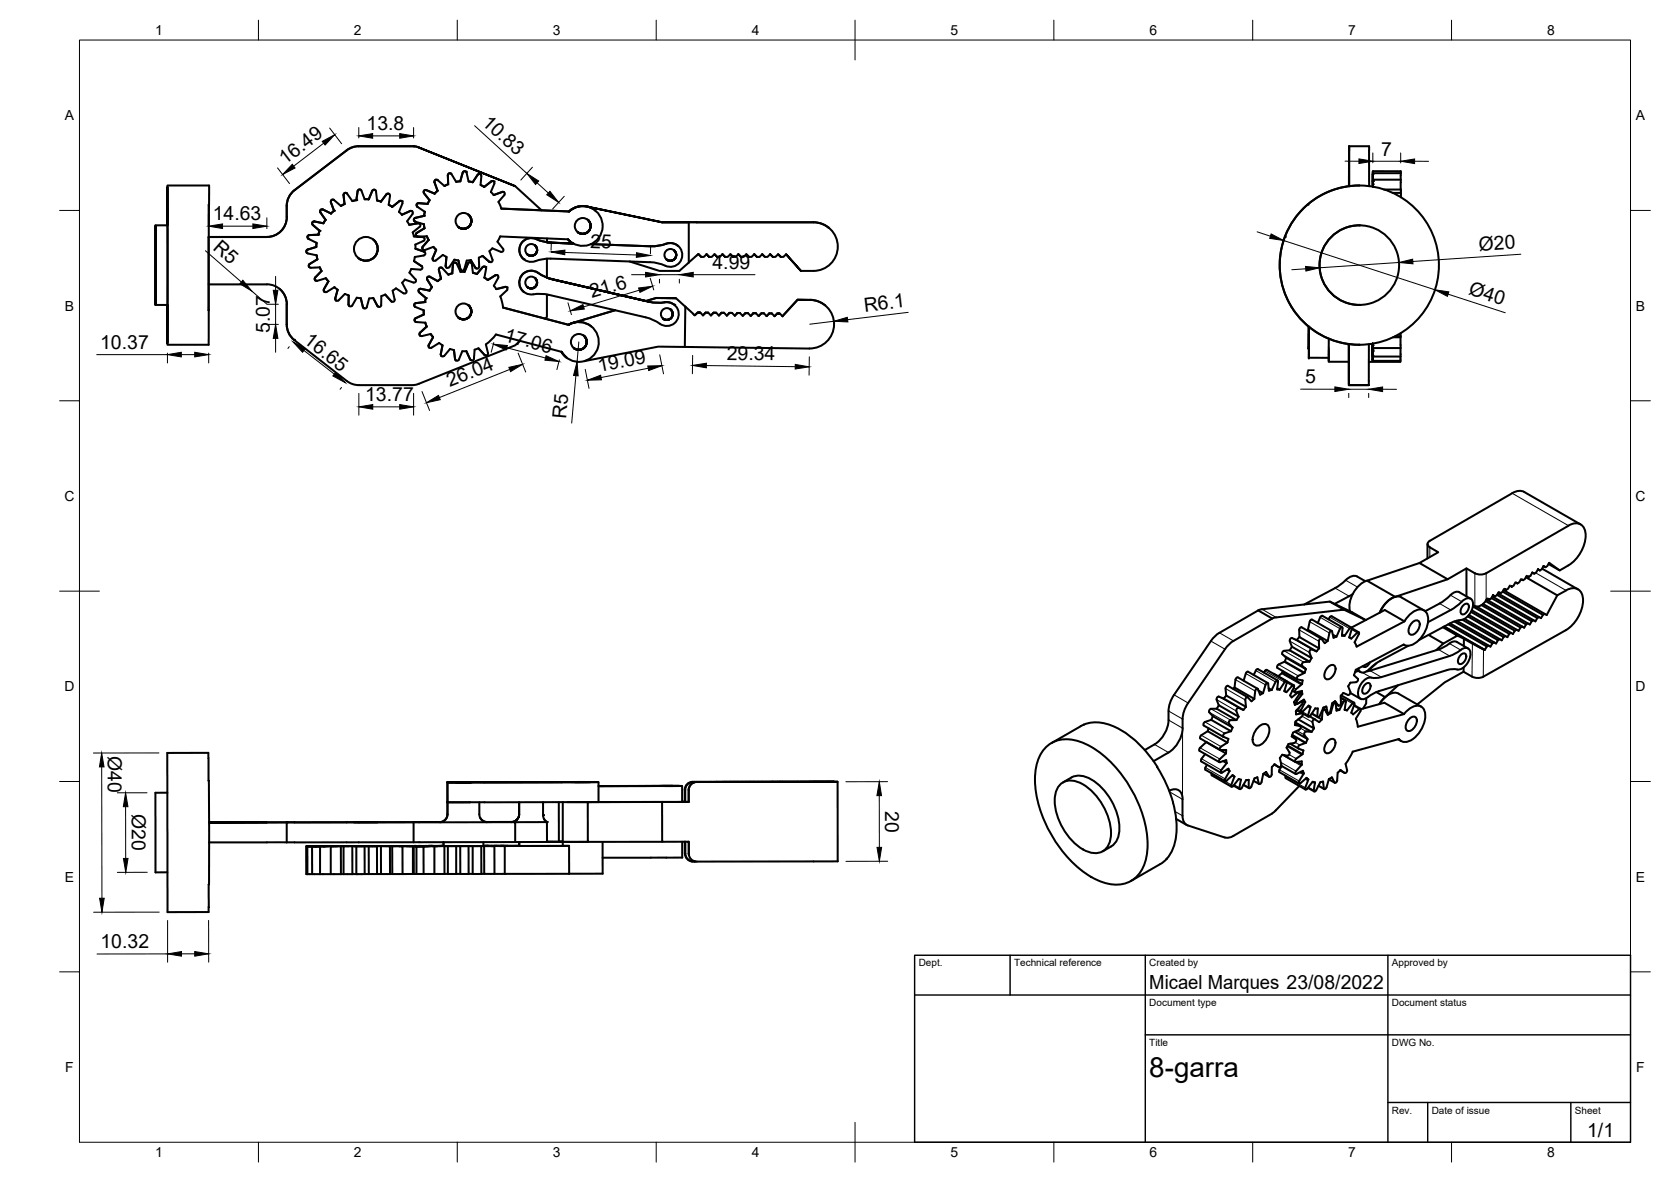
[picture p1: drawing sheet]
<svg xmlns="http://www.w3.org/2000/svg" width="420mm" height="297mm" viewBox="0 0 420 297" stroke-linecap="round" stroke-linejoin="round" font-family="sans-serif">
<defs><g id="words">
<text font-size="7" x="289" y="270.6">8-garra</text>
<g font-size="4.9">
<text x="92.2" y="32.7">13.8</text>
<text x="121" y="31.1" transform="rotate(42 121 31.1)">10.83</text>
<text x="71.7" y="41.5" transform="rotate(-37 71.7 41.5)">16.49</text>
<text x="347.3" y="39.1">7</text>
<text x="53.5" y="55.4">14.63</text>
<text x="53.4" y="62.6" transform="rotate(41 53.4 62.6)">R5</text>
<text x="148.4" y="62.2" transform="rotate(2 148.4 62.2)">25</text>
<text x="371.9" y="63" transform="rotate(-4 371.9 63)">Ø20</text>
<text x="179.2" y="67.6">4.99</text>
<text x="148.8" y="75" transform="rotate(-17 148.8 75)">21.6</text>
<text x="369.1" y="73.9" transform="rotate(18 369.1 73.9)">Ø40</text>
<text x="67.8" y="83.7" transform="rotate(-90 67.8 83.7)">5.07</text>
<text x="217.4" y="78.3" transform="rotate(-7 217.4 78.3)">R6.1</text>
<text x="25.2" y="87.7">10.37</text>
<text x="76.2" y="86" transform="rotate(38 76.2 86)">16.65</text>
<text x="126.6" y="85.7" transform="rotate(15 126.6 85.7)">17.06</text>
<text x="150.6" y="93.5" transform="rotate(-11 150.6 93.5)">19.09</text>
<text x="182.7" y="90.5" transform="rotate(1 182.7 90.5)">29.34</text>
<text x="91.8" y="100.8">13.77</text>
<text x="113.1" y="97.3" transform="rotate(-22 113.1 97.3)">26.04</text>
<text x="328.2" y="96.3">5</text>
<text x="142.4" y="105.2" transform="rotate(-85 142.4 105.2)">R5</text>
<text x="27.1" y="190" transform="rotate(90 27.1 190)">Ø40</text>
<text x="222.5" y="203.8" transform="rotate(90 222.5 203.8)">20</text>
<text x="33.1" y="204.6" transform="rotate(90 33.1 204.6)">Ø20</text>
<text x="25.3" y="238.3">10.32</text>
<text x="289" y="248.5">Micael Marques 23/08/2022</text>
<text x="399.1" y="285.7">1/1</text>
</g>
<g font-size="3.5">
<text x="39" y="8.8">1</text>
<text x="89" y="8.8">2</text>
<text x="139" y="8.8">3</text>
<text x="189" y="8.8">4</text>
<text x="239" y="8.8">5</text>
<text x="289" y="8.8">6</text>
<text x="339" y="8.8">7</text>
<text x="389" y="8.8">8</text>
<text x="16.3" y="30.2">A</text>
<text x="411.3" y="30.2">A</text>
<text x="16.3" y="78">B</text>
<text x="411.3" y="78">B</text>
<text x="16.2" y="125.9">C</text>
<text x="411.2" y="125.9">C</text>
<text x="16.2" y="173.7">D</text>
<text x="411.2" y="173.7">D</text>
<text x="16.3" y="221.6">E</text>
<text x="411.3" y="221.6">E</text>
<text x="16.4" y="269.4">F</text>
<text x="411.4" y="269.4">F</text>
<text x="39" y="290.8">1</text>
<text x="89" y="290.8">2</text>
<text x="139" y="290.8">3</text>
<text x="189" y="290.8">4</text>
<text x="239" y="290.8">5</text>
<text x="289" y="290.8">6</text>
<text x="339" y="290.8">7</text>
<text x="389" y="290.8">8</text>
</g>
<g font-size="2.5">
<text x="231" y="242.9">Dept.</text>
<text x="255" y="242.9">Technical reference</text>
<text x="289" y="242.9">Created by</text>
<text x="350" y="242.9">Approved by</text>
<text x="289" y="252.8">Document type</text>
<text x="350" y="252.8">Document status</text>
<text x="289" y="262.9">Title</text>
<text x="350" y="262.9">DWG No.</text>
<text x="350" y="279.9">Rev.</text>
<text x="360" y="279.9">Date of issue</text>
<text x="396" y="279.9">Sheet</text>
</g>
</g></defs>
<!-- layer: Visible -->
<g fill="none" stroke="#000" stroke-width=".51">
<path d="M87.2 37.8l-13.1 10M90.2 36.7l-1.6 .3-1.4 .8M104 36.8h-14.3l-1.6 .4-.9 .6M104 36.7l1 .2 24.5 9.9-24.1-9.7-1.4-.3M339.2 36.8h5.1v1M339.2 37.1v9.7M339.2 37.1v-.4l.1 10.1M344.2 37.8l.1 9M39.1 56.6h3v10v10h-3M39.1 56.6v20zM42.1 56.6v-10v40v-10M42.1 46.6h10.5"/>
<path d="M52.5 56.8v-5.3l-.1 26.5v-18.4h14.7M52.5 59.5h14.6M52.6 46.6v4.9M74.1 47.8l-1.3 1.5-.5 1.2-.2 1.3M74.1 47.8l-1 .9-.6 1.1a9.3 9.3 0 0 0-.4 4.7 5 5 0 0 1-5 5M77.8 59.1l-.5 .3 .2 .5M77.8 59.1l-.4 .2v.6l2.2 1.1-.1 1M79.1 55.7l2.2 .4M79.1 55.6l-.4 .1-.2 .6 1.9 1.7-.4 1M80 59l-2.2 .1M80.4 58l-.4 .9M80.6 53.4l1.3 1.9"/>
<path d="M81.2 52.6l-.6 .2v.6M81.2 52.6l2 1M81.2 52.7l2 1M81.2 52.7l-.6 .1v.6M81.9 55.3h.1M81.9 55.2l-.6 .9M81.9 55.3l-.6 .8M83.2 50.8l.8 2.2M83.2 53.6v.1M84 50.3h.1M84 52.9l-.8 .7M84 50.3l1.7 1.5"/>
<path d="M84 50.3l-.4-.1-.4 .4 .8 2.4M84 53l-.8 .7M86.6 51.3h.1M86.6 51.3l-.9 .4M86.6 51.3l-.9 .5M87.2 48.6h.1M87.2 48.6l-.4-.1-.4 .3 .2 2.5M87.3 48.7l1.3 1.8 1-.2M87.3 48.7l-.6-.2-.3 .5M89.6 50.3l-1 .2M90.7 47.7l-.3-.1-.4 .3-.4 2.4M91.7 50l1 .1"/>
<path d="M92.7 50.1h.1M92.7 50.1h-1l-.8-2.2a.49 .49 0 0 0-.5-.3 .49 .49 0 0 0-.5 .4l-.3 2.3M93.6 48l-.9 2.1M93.6 48l.5-.3 .5 .4M94.4 47.8h.1M94.4 47.8l-.5-.1-.3 .3M94.6 48.1l.2 2.3 1 .3M94.8 50.4l1 .2M95.8 50.7h.1M97.2 48.8l-1.4 1.9M97.2 48.8l.3-.2 .5 .4-.3 2.5M97.7 51.5l.9 .5"/>
<path d="M97.8 51.5l.8 .5M97.9 48.8h.1M97.9 48.8l-.4-.1-.3 .1M98.6 52h.1M100.4 50.6l-1.8 1.4M101 50.6h-.6l.6-.1 .2 .6M101.2 51.2l-.9 2 .8 .8M102.4 55.6l.5 .9 2.2-.4 .6 .3-.2 .6-1.7 1.4 .3 1M103.1 53.1l-2.1 .9M103.6 53.1h.1M103.6 53.1l-.5-.1h.4l.3 .6-1.4 2M104.2 55.6l-.1-.5 .3-.3-.3 .2 .1 .6 2.4 .8"/>
<path d="M104.7 59.4h.1M104.8 58.5l1.9-1.1zM104.8 58.5l-.3 .4 .2 .4M104.8 58.5l-.2 .4 .3 .5h2.4l.5 .9M104.9 51.9v.1M104.9 52l1.9 1.2M105 59.5l-.9-.1 2.2 .2-1.2-.1M105.1 56.1l.4 .1M105.3 51l2.2 .2M105.3 51l-.5 .4 .2 .6M105.3 51l-.5 .3 .1 .6M105.5 56.2h.1"/>
<path d="M106.6 59.7h.1M106.6 56.3l.1 1.1M106.6 59.7l-.3-.1 .4 .2v.6l-2.3 1.1 .1 1 2.1 .7M106.6 48.6l1.4 1.7-1.4-1.8v-.6l.6-.1 2.1 .9M106.8 53.2l-.2 1-2.2 .5M107.2 47.8l2.1 .9M107.3 59.4l.5 .9M107.5 51.2v.1M108 50.3l-.5 .9M109.3 45.8l.7 2.1zM110 47.9l-.7 .7M110 45.3l-.6-.1-.1 .6"/>
<path d="M110.1 45.3l1.7 1.4M110.1 45.3l-.6-.1-.2 .6M112.6 44l.1 2.3zM112.6 44l.2-.3 .6-.1 1.3 2.1 1-.2M112.7 46.3l-.9 .4M113.4 43.7l-.5-.1-.3 .4M116.3 43.4l-.6 2.2M116.4 43.4l-.7 2.2M116.4 43.4l.5-.4 .4 .4M117.1 43.1l-.4-.1-.3 .4M117.3 43.4l.5 2.2M117.8 54a2 2 0 0 1 .3 2.8 2 2 0 0 1-2.8 .3"/>
<path d="M117.8 54a2 2 0 0 1 .3 2.8 2 2 0 0 1-2.8 .3 2 2 0 0 0 2.8-.4 2 2 0 0 0-.3-2.7zM117.9 45.6l1 .2M120.1 43.9l-1.2 1.9M120.1 43.9l.4-.2a.5 .5 0 0 1 .5 .6l-.2 2.2M120.8 43.8h.1M120.8 46.5l1 .5M120.8 43.8l-.3-.1-.4 .2M120.9 46.5l.9 .5M123.5 45.6l-1.8 1.4M123.5 45.6h.6M123.5 45.6l.4-.1 .4 .5-.9 2.3 .7 .7 2.1-.8M125.8 59.4l17 .7"/>
<path d="M125.8 59.4l-.7 1.3 1.4 1.8v.6l-.6 .2-2.1-.9M126.2 48.2l.5 .1M126.3 48.2l.4 .1a.49 .49 0 0 1 .1 .8l-1.5 1.6 .8 1.7 17 .7M126.7 48.3h.1M129.5 46.8l6.7 6.1M137.5 59.9v1M143.1 53.1a5 5 0 0 1 7.1 .3 5 5 0 0 1-.3 7.1 5 5 0 0 1-7.1-.4M147.8 55.2a2 2 0 0 1 .3 2.8 2 2 0 0 1-2.8 .3M147.8 55.2a2 2 0 0 1 .3 2.8 2 2 0 0 1-2.8 .3 2 2 0 0 0 2.8-.3 2 2 0 0 0-.3-2.8zM147.8 51.9a5 5 0 0 0-4.7 1.2M147.8 52a5 5 0 0 0-4.7 1.1M149.6 52.9h.1"/>
<path d="M149.7 52.9a5 5 0 0 0-6.6 .2M166.5 55.9l-18.7-3.9 18.7 3.9M173.2 55.8l-6.7 .1h38a6.1 6.1 0 0 1 6.2 6.1 6.1 6.1 0 0 1-6.2 6.1h-3.1l-3.7-4.2 3.7 4.2M173.2 55.8v10.2l-2.4 2.1h-5l-7.5-2.4M175.2 55.8h29.3a6 6 0 0 1 3.9 1.4M175.2 55.8h-2M339.2 46.8h.1M341.8 46.6h.1M341.8 46.6a20 20 0 0 0-20 20 20 20 0 0 0 20 20M341.8 56.6a10 10 0 0 0-10 10 10 10 0 0 0 10 10M345.2 45.7v-2.2v2.8M345.2 43.4v3.5"/>
<path d="M345.2 43h7M345.2 46.5v.4v-1.8v1.6M345.2 45.6v.6M345.2 43.9v-.2v2.8M345.2 43.4v-.4v2.6M345.2 45.2h7M345.2 43.5h7M345.2 45.6v.2M345.2 45.5v.2M345.2 46.3v.4M352.2 45.2v2.4h-4.2M352.2 43.5v1.7"/>
<path d="M352.2 43v.5M352.2 48.1v.4h-2M352.2 49v.6M352.2 47.6l.1 .4M352.2 48.5l.1 .5M52.5 71.5h14.6M52.5 78v8.6M67.1 71.4a5 5 0 0 1 5 5.1M70.3 72.6l1.2 1.4 .5 1.2 .1 1.3M72.1 76.5v5M77.2 63.6h.1M77.4 62.7l-.4 .4 .2 .5"/>
<path d="M77.4 62.7l-.4 .5 .4 .5M77.4 63.7l2.2 .5 .2 1M77.8 67.2h.1M77.8 67.2l-.2-.5 .3-.3-.2 .5 .5 .4M79.3 69.7l-.2 .4 .2 .4M79.5 62l-2.2 .7M79.5 62.1l-2.1 .6M79.5 62v.1M79.6 64.1l.2 1.1M79.6 61l-.1 1.1M79.8 65.2l-1.9 1.1M79.8 65.2h.1"/>
<path d="M79.8 65.2l-1.9 1.2M80.4 67.2l.4 .9M80.4 67.2l-2.3 .1M80.8 68.1l-1.5 1.7-.1 .6 .6 .2 2.1-.7M80.8 68.1h.1M81.9 69.9l.7 .8M82.6 70.7l-1.2 2M84.1 72.2l-2.2 1.2-.5-.3 .1-.4 .1 .6M84.2 72.2l.7 .6-.6 2.2M84.3 75l.2 .5M84.3 75l.1 .4 .6 .2 1.7-1.7 1 .4-.1 2.2M87.7 76.5l.1 .4"/>
<path d="M87.7 76.5l.1 .4h.6l1.3-2.1 1 .2 .5 2.2M91.2 77.1l.2 .3M93.9 60.2a3 3 0 0 1 .4 4.2 3 3 0 0 1-4.2 .5M94.9 76.9l-1-2-1.1 .1-.7 2.4-.6 .1-.2-.3M94.9 76.9l.1 .2M95.9 76.7l-.4 .4-.6-.2M95.9 74.4l-.1 2.3M96.9 74l1.5 1.7M96.9 74l-1 .4M98.4 75.7h.1M98.4 75.8h.1M98.7 73.1l.5 2.4-.4 .4-.4-.2"/>
<path d="M98.7 73.1l.9-.6 1.9 1.2M102.9 68.5l1.7 1.9-.2 .5-.5 .1M103.9 71l-2.1-.7-.7 .7 1.1 2.3-.3 .5-.4-.1M104.3 64.6l-.2 1 1.9 1.3M104.4 77.1l2.1 .9M104.5 80l-.3 .3 .3 .6 2.4 .2 .4 1M104.5 80l-.3 .3 .2 .5M104.6 76.2l2.2-.3-2.2 .3M104.6 76.2l-.5 .4 .3 .5M104.6 76.2l-.4 .3 .1 .6M105.4 73.5l1.7 1.4-.3 1M105.8 72.6l2.2 .4z"/>
<path d="M105.8 72.6l-.5 .2 .1 .6M106 66.8v.1M106 66.8l.2 .4-.3 .5-2.5-.1-.4 .9M106.3 62.7h.1M106.5 78l.1 1M106.6 79l-2.1 1M106.6 79h.1M106.6 63.2l.1 .1M106.6 63.2l.3 .3-.2 .6-2.4 .5M106.7 63.3h.1M107.4 70.3l1.2 1.9M107.8 60.3l-1.6 1.9 .2 .6h.4"/>
<path d="M107.8 60.3l-1.5 1.7-.1 .4 .2 .3M108.1 69.6l1.9 1M108.1 69.6l2 1.1M108.1 69.6h-.6l-.1 .7M108.1 69.5l-.6 .1-.1 .6M108.6 72.2l-.6 .8M108.8 64.9l.1 .5M108.8 64.9l.2 .6h.6M108.9 65.5h.1M109 62l.7 .8M109.7 62.8l-.9 2.1M109.7 62.8h.1"/>
<path d="M109.7 62.8l-.7-.8-2.2 .8M110 70.6l.1 .1M110.3 67.8l.6 2.2M110.4 67.8l.5 2.2M110.4 67.8l.1-.4 .6-.2 1.6 1.8M110.9 70l-.8 .6M111.1 67.3h.1M111.2 67.3h-.6l-.2 .5M112.1 66.8l.1 .4M112.2 64.6l-.1 2.2M112.2 67.2v.1M112.3 64.6l-1-.5-1.7 1.4"/>
<path d="M113.7 68.7l-1 .3M113.9 66.4l-.2 2.3M113.9 66.4l.2-.3h.6l1.1 2.2M114.7 66.1l-.5-.1-.3 .4M115.3 65.5l.5 2.1zM115.3 65.4l-1.1-.1-1.4 2-.6-.1-.1-.4M115.8 67.6l.2 .3M115.8 67.6l.4 .4 .5-.3M116.8 68.3h-1M117.7 66.2l-.9 2.1zM117.7 66.2l.3-.3 .6 .2 .3 2.5 1 .3M117.8 76.7a2 2 0 0 1 .3 2.8 2 2 0 0 1-2.8 .3 2 2 0 0 0 2.8-.3 2 2 0 0 0-.3-2.8z"/>
<path d="M118.4 65.4l1.1 1.9M118.4 65.3l-1 .2-.7 2.2M118.5 66l-.5-.1-.3 .3M121.3 64.3l1.7 1.5M121.3 64.3l-.9 .5 .1 2.2-.2 .4a.48 .48 0 0 1-.7-.1l.1 .1M121.3 67.1l-1.4 1.8zM121.8 69.8l.8 .6M122.1 67.1l-.3-.1-.4 .1 .6-.1 .2 .4-.4 2.4M122.6 70.4l2-1.2 .6 .1 .1 .6-1.1 1.9M123 65.8h.1M123.8 62.4l-.7 .7 .8 2.3-.5 .5-.4-.1M124.2 71.8l.6 .8 2.2-.5"/>
<path d="M124.5 69.2l-1.9 1.2M124.6 69.2h.5M127 72.1l.4 .1M127 72.1l.4 .1a.48 .48 0 0 1 0 .8l-1.6 1.5 .7 2.8 16.5 4.3M134.5 69.8a1.49 1.49 0 0 1 .2 2.1 1.49 1.49 0 0 1-2.1 .3M134.5 61.6a1.49 1.49 0 0 1 .2 2.1 1.49 1.49 0 0 1-2.1 .3M134.5 69.8a1.49 1.49 0 0 1 .2 2.1 1.49 1.49 0 0 1-2.1 .3 1.49 1.49 0 0 0 2.1-.3 1.49 1.49 0 0 0-.2-2.1zM134.5 61.6a1.49 1.49 0 0 1 .2 2.1 1.49 1.49 0 0 1-2.1 .2M134.8 60.1l1.9 .6 1.9 .3M134.8 60.1a3 3 0 0 0-4.2 3 3 3 0 0 0 4.7 2.3l1.9-.4h1.3l25 .9 1.9 .2 1.9 .7M134.8 60.1a3 3 0 0 0-3.8 1.1 3 3 0 0 0 .7 3.9M135.3 68.6a3 3 0 0 0-4.1 .6 3 3 0 0 0 .5 4.1"/>
<path d="M137.5 65v4.8l1.4 .4M137.5 74v5.7l-.4 .4M137.5 60.9l1.1 .1M138.6 61l5.5 .2-5.5-.2M138.9 70.2l-1.3-.4-1.7-.9a3.1 3.1 0 0 0-5.2 1.4 3.1 3.1 0 0 0 4 3.6h2l1.3 .2 24.3 5.6 1.9 .7 1.7 1M142.8 60.1l.6 .6M143.4 60.7h.1M144.1 61.2l-5.5-.2 5.5 .2M148.6 61.3l15 .6h1.3l2-.4a3 3 0 0 1 4.6 2.3 3 3 0 0 1-4.2 3M154.7 78l-10.4 3.1M163.2 75.8l-24.3-5.6 24.3 5.6M163.3 75.8a15.7 15.7 0 0 0 4.9 .2l1.3 .6"/>
<path d="M165 74.9l-2.6 .8-23.5-5.5 23.5 5.4M165 74.9l5 .1-5-.1M165 74.9l-2.6 .8M167.2 76a3 3 0 0 1 3.4 3.6 3 3 0 0 1-4.7 1.8M167.5 61.3l1.5-.2 1.4 .6M167.5 61.2l-1.9 .5-2 .2M168.6 77.8a1.49 1.49 0 0 1 .2 2 1.49 1.49 0 0 1-2.1 .3M169.5 62.9a1.49 1.49 0 0 1 .2 2.1 1.49 1.49 0 0 1-2.1 .2 1.49 1.49 0 0 0 2.1-.2 1.49 1.49 0 0 0-.2-2.1zM169.5 62.9a1.49 1.49 0 0 1 .2 2.1 1.49 1.49 0 0 1-2.1 .2M170 75l2.3 2.1M170.4 61.7v.1M172.3 77.1l-.1 10.1-6.7-.1-18.6 3.6"/>
<path d="M172.3 77.1h.1M172.3 77.1l2.3 2.1M174.6 79.2h.2zM175.4 78.5l-.7 .7 .8-.6M176.1 78.6l-.7-.1h.7l.7 .8 .6-.7M177.4 78.6l-.7 .6M177.4 78.6h.7M177.5 78.6h.6l.7 .7 .6-.7M177.7 63.9l-.7 .7h-.7l-.8-.7-2.3 2.1M177.7 63.9l.6 .7zM178.1 78.6h.1M179.4 78.6l-.7 .6"/>
<path d="M179.4 78.6h.7M179.5 78.6h.6l.7 .7 .6-.7M179.6 63.9l.7 .7zM179.6 63.9l-.6 .7h-.7M180.1 78.6h.1M181.4 78.6l-.7 .7M181.4 78.6h.7M181.5 78.6h.6l.7 .7 .6-.7M181.7 63.9l.6 .7zM181.7 63.9l-.7 .7h-.7M183.4 78.6l-.7 .7M183.4 78.6l.7 .1"/>
<path d="M183.5 78.6l.6 .1 .7 .6M183.6 63.9l.7 .7zM183.6 63.9l-.6 .7h-.7M185.4 78.6l-.6 .7M185.4 78.6l-.7 .7M185.4 78.6l.7 .1M185.5 78.7h.6l.7 .7M185.7 63.9l.6 .7zM185.7 63.9l-.7 .7h-.7M187.4 78.7l-.6 .7M187.4 78.7l-.7 .6M187.4 78.7h.7"/>
<path d="M187.5 78.7h.6l.7 .7 .6-.7M187.6 63.9l.7 .7zM187.6 63.9l-.6 .7h-.7M188.1 78.7h.1M189.4 78.7l-.7 .7M189.4 78.7h.7M189.7 63.9l.6 .7zM189.7 63.9l-.7 .7h-.7M190.1 78.7l.7 .7 .7-.7h.6l.7 .7 .6-.7M191.4 78.7h.1M191.6 63.9l.7 .7M191.7 63.9l.6 .7h.7l.7-.7"/>
<path d="M191.7 63.9l-.7 .7h-.7M192.1 78.7h-.7l-.7 .7M193.4 78.7l-.7 .7M193.4 78.7h.7M193.4 78.8h.7l.7 .7 .6-.7M193.7 63.9l.6 .7zM194.1 78.7v.1M195.6 63.9l-.6 .7h-.7M196.3 64.5l-.7-.6 .7 .7M197.7 63.9l-.7 .7-.7-.1M200.5 75.3l3.2 .1zM200.5 75.3l-3.8 4.2"/>
<path d="M200.6 75.3l-3.8 4.2-.7-.7h-.7h.7M203.7 75.3a5.8 5.8 0 0 1 3.7 1.4M203.7 75.4a6.1 6.1 0 0 1 6 6.1 6.1 6.1 0 0 1-6.2 6.1l-31.3-.4M42.1 86.6h10.4M72.1 81.5l.2 1.3 .5 1.2 1.2 1.5 13.2 10.2 1.4 .8 1.6 .3M72.1 81.5l.2 1.3 .4 1.1 1.3 1.5M90.2 96.8h13.8M104.4 80.8h.1M105.6 83.6l-.1 .4 .1 .4M105.6 83.6l-.1 .6 .6 .2M105.6 84.4h.1M106.1 84.5l2.2-.6 .6 .8"/>
<path d="M107.3 82.1l-1.7 1.5M107.3 82.1h.1M107.8 86.7l.1 .7M108.3 83.9l.6 .8M108.9 84.7l-1.1 2M108.9 84.7v.1M108.9 84.8l-1.1 1.9M110.4 86.2l-2.1 1.2-.5-.3v-.4M110.4 86.2l.9 .6M110.8 89l.2 .5M110.8 89l.3 .5 .6-.1M111.3 86.8l-.5 2.2"/>
<path d="M114.2 88l.2 2.2zM114.2 88l-1-.3-1.5 1.7M114.6 90.6h.1M115.4 90.4l-.5 .3-.5-.5 .2 .4M116.2 88.3l-.8 2.1M117.3 88.2l-1.1 .1M118.2 90.3l-.9-2 .9 2M120.3 87.6l1.5 1.6zM120.3 87.5l-1 .4-.2 2.4-.3 .3-.6-.3 .2 .2M122.2 86.5l1.3-1.1 1.2-1.4 16.5 4.4M122.2 86.6l.5 2.1a.5 .5 0 0 1-.3 .6 .5 .5 0 0 1-.6-.1M130.8 85.7l-1.3 1.1-24.2 9.6-1.3 .4"/>
<path d="M141.2 88.4l1.2 1.4M142.4 89.8h.1M143 81.6h.1M143 81.6a5 5 0 0 1 6.9 1.8 5 5 0 0 1-1.8 6.9 5 5 0 0 1-6.9-1.9M144.3 87.5a2 2 0 0 0 2.8-.3 2 2 0 0 0-.3-2.8 2 2 0 0 1 .3 2.8 2 2 0 0 1-2.8 .3M144.3 81.1h.1M144.3 81.1l-1.3 .5a5 5 0 0 1 5.7 .4M148.7 82h.1M329 87.6h.1M329 82v5.6M329.1 87.2l-.1 .4M329.1 89.9h5"/>
<path d="M329.1 87.2h.1M329.1 82.1v7.8v-2.4M329.1 83.9v4zM329.1 82.3h.2M329.1 82.2v5.3M334.1 90.9h5M334.1 87.9v3v-1M334.1 85.1v4.8M339.1 86.5l.1 10.3h5v-10.3M339.2 95.7v1.1M339.2 86.5v9.2M341.8 86.6h.1"/>
<path d="M345.1 88.4h.1M345.1 86.3v2.1zM345.1 87.5v1.7M345.1 86.5v4.1v-2.9v2.7M345.1 90.6h.1M345.1 88.7v.6v-.1M345.1 86.5v-.2v.5M345.1 87.5v.4M345.1 88.2v.1M345.1 90.7h7v.2h-7.9M345.1 86.3l.1 1.1zM345.1 88.3v2"/>
<path d="M345.1 86.8l.1 2.8-.1-.2M345.1 87.5h7M345.1 89.6h7M345.2 90.2v.5l-.1-.3M350.2 84.8h1.9M350.8 84.5h1.3M352.1 90.2v.5M352.1 84.8v1.9M352.1 87.5l.1 2.1M352.1 89.6v.6M352.2 84.5v.2M352.2 86.7v.7"/>
<path d="M352.2 83.7v.8M358.9 136.7v3.6M359.5 137.5l2.1 1.3-4.7 2.7 7.1 4.1 4.7-2.8 2.1 1.3M394.4 132.1a2.63 2.63 0 0 1 3-.3 2.63 2.63 0 0 1 1.3 2.8 10.1 10.1 0 0 1-6.5 8.7l-2.8-1.6M394.4 132.1l-20.7 11.9-1.4 .4-1.4-.4M397.4 131.8l-14.1-8.2a3 3 0 0 0-3.1 .3l-20.7 12a.85 .85 0 0 0-.6 .8 .85 .85 0 0 0 .6 .8M316.4 153.4l-10.2 5.9-1.7 1.8M316.4 153.4l3.5 2M317.3 153.1l17.1-1.9 3.5 2-17 2M317.3 153.1l-.9 .3M319.9 155.4l-9.7 5.6-1.5 1.3-10 14.4-1.1 2.3a10.7 10.7 0 0 0-.3 4M320.9 155.1l-1 .3"/>
<path d="M327.3 157.6l4.9 2.9M327.3 157.6l-.3 .1-.3 .4v2M328.9 158.2l.5-2.1 .4-.4 5.1 2.9M328.9 158.2l4.9 2.9 .5-2M328.9 158.2l-.3 .2M331.3 156.6l.8-1.7 .4-.1 5 2.8M334.4 155.1l-.4 .5M334.4 151.2l5.6 2.7 3.4 1.9-5.5-2.6M334.4 155.1l.4-.2 5 2.8M334.9 158.7l.4 1.6 .7-.3M335 158.7l-.4-.1-.3 .5M337.6 157.9l-.1-.3-.5 .2-1 2.2-.9-.5"/>
<path d="M337.6 157.9l-.2 1.9h.7M338.3 145.8l-2.1 1.7-8.3 4.4M338.3 145.8a2.6 2.6 0 0 1 3-.9l2 1.2M339.2 149.8l-3.6 2M339.9 158.1v-.3h-.4l-1.4 2-.6-.3M339.9 158.1l-.6 2.1M339.9 157.9l1.7 1M340.1 149.3l-.9 .5M343.7 145.9a7.2 7.2 0 0 0-4.2 7.7M350.8 150a6.8 6.8 0 0 0-3.9 3.9 6.2 6.2 0 0 1 4.6-4l.9 .2M352.4 150.1l5.7 3.3M353.1 156.2l-4.9-2.9-8.4 4.4"/>
<path d="M353.1 156.2l-12 6.3M353.2 156.1a4.9 4.9 0 0 1 4.4-2.9 2.52 2.52 0 0 1 1.4 3.3 7.3 7.3 0 0 1-4.6 5.7h-1l-.5-.2M355.2 156.4a1 1 0 0 1 1.4-.4 1 1 0 0 1 .3 1.4l-.3 .9a1.62 1.62 0 0 1-2.2 1 2.4 2.4 0 0 1 .8-2.9zM356.9 141.5l-13.2 4.4 7.1 4.1 13.2-4.4M359.2 159.6l3.7 2.1-1.8 1.7M362.8 157.6l3.7 2.1-3.6 2M363.1 157.5l10.2 5.9-.3-.2M363.2 157.4l10.1 6M364.2 156.9l9.6 5.6 .5-.3M364.7 156.6l-7.9 4.3M364.8 153.3l-5.7 3.1M364.8 153.3l2.8-2.1a1.61 1.61 0 0 1 2.6-.2 4.2 4.2 0 0 1-4.1 5l-1.4 .6"/>
<path d="M365.7 156.2l9.6 5.5-.5 .8-10.2-5.8M366.2 156l9.5 5.4M366.5 159.7l1.6 .8M367.7 155.8l9 5.1-.5 .8-.5-.3-.4 .3M368 152.1a.77 .77 0 0 1 1.3 0 1.95 1.95 0 0 1-1.6 2.3 1.29 1.29 0 0 1 0-2zM368.2 155.5l8.9 5.1M368.7 142.8v7.1M369 154.9l9.1 5.2-.5 .8-.5-.3-.4 .3M369.3 154.5l9.2 5.3M369.8 150.5l-2.9-1.7a2.43 2.43 0 0 0-2.6 1.2l-1.9 1.4-4.1 2.2M369.9 153.8l9.6 5.5-.5 .8-.5-.3-.4 .3M370.1 153.4l9.8 5.6"/>
<path d="M370.3 152.4l10.6 6.1-.5 .8-.5-.3-.4 .3M370.4 152l.4 .3M371.3 152.4l10.1 5.8M372.5 152.1l9.8 5.6-.5 .8-.4-.3-.5 .3M372.9 151.8l9.9 5.6M373.5 151.1l10.2 5.8-.5 .8-.4-.3-.5 .3M374 150.4l-.3 .4a2.45 2.45 0 0 1-2.8 1.5M375 150.3l10.1 5.8M375.2 149.9l10.4 6M375.4 149.6l-.5 .8-.4 .3-.5-.3 .5 .3M375.9 149.9l-.5-.3 .5 .3M376.4 149.5l10.1 5.8-.4 .9-.5-.3-.5 .2-.4 .8-10.9-6.2"/>
<path d="M376.6 149.1l10.4 6M376.8 148.8l-.5 .8-.4 .3M377.3 149.1l-.5-.3 .5 .3M377.8 148.7l10.2 5.8 .4-.2M378 148.3l10.9 6.3 2.7-5M378.2 148l-.5 .8-.4 .3M378.7 148.2l-.5-.2 .5 .2M379.6 147.2l-.4 .8-.5 .2M380.1 147.4l-.5-.2 .5 .2M381.1 146.3l-.5 .9-.5 .2M381.6 146.6l-.5-.3 .5 .3M382.5 145.5l-.5 .9-.4 .2"/>
<path d="M382.9 145.8l-.4-.3 .4 .3M383.7 145.1l7.9 4.5 2.2-1.2M383.9 144.7l-.5 .8-.5 .3M384.2 156.7l-.5 .2M384.4 145l-.5-.3 .5 .3M385.3 143.9l-.5 .8-.4 .3M385.3 143.9l.5 .3M386.7 143.1l-.5 .8-.4 .3-.5-.3M387.2 143.3l-.5-.2 .5 .2M387.8 142.9l9 5.2M388 154.5l-.5 .8-.5-.2-.5 .2M388.1 142.3l.5 .2 .4-.2 .5-.9 2.7 1.9"/>
<path d="M388.1 142.2l-.5 .9-.4 .2M388.1 142.2l.5 .3M393.7 158.4l-21.2 11.8-.9 .2-1-.2-2.6-1.4-4.7 2.7-6.9 5.5M393.8 148.3a2.63 2.63 0 0 1 3-.2 2.63 2.63 0 0 1 1.2 2.8 9.5 9.5 0 0 1-4.3 7.5M304.5 161.1l-9.3 13.5-1.1 2.3a13.4 13.4 0 0 0-.3 4.8 7.9 7.9 0 0 1-3.5 5.4l-2.5 1.4M305 180l-.4 .9M305.9 175.8l.6 1.4 4.9 2.9M305.9 178.1l-1.5 .1-.4 .6 .9 1.2 5 2.8M305.9 178.1l5 2.9h-1.6l-.3 .5v.3M306.5 175.1l1.2 .4M306.5 175l-.5 .3-.1 .5M306.5 177.2l-.6 .9"/>
<path d="M307.7 175.5l4.9 2.9-1.2-.5-.4 .2-.1 .6 .5 1.4M308.3 174.8l-.1-1.9 .4-.6 5.1 2.9M308.3 174.8l5 2.8M308.3 174.8l-.6 .7M310.4 172.8l-.3 .3M312.7 171.1l.6-2 .4-.3 5.1 2.8M313.3 177.6l-.6 .8M314.7 176.2l-.9-1-.5 .1-.2 .6 .2 1.7M315.2 169.6l.7-1.3 .4-.1 4.9 2.8M315.4 175.6l-.7 .6M315.6 173.7l-.2 1.9M315.6 173.6l.2-.3 .4-.2 .6 1.5"/>
<path d="M316.2 173.1l-4.9-2.9-.6 .4-.3 2.2 5 2.8M316.4 173.5l1.2 .7M317.6 174.2l-.7 .4M317.8 169l.4-.6 .3-.1 6.8 3.9M319 173l.7 .4 1-2 .4-.4 .2 .3-.2 2M319 173.6l-.1-1.8-.3-.1-.4 .4-.6 2.1M319.8 173.4l-.7 .2M320.2 169.3h.2M321.1 173.3h.7M321.2 173l.6 .3M321.4 170l1-.9 5 2.8M322.5 168.6l-.1 .4"/>
<path d="M322.6 163.7l.3-.2 1.4-.1 5 2.9-1.5 .1-.4 .4v.5l1 .9-5-2.9-1-.9zM323 173.7l.4 .3 1.5-1.7 .4-.1v.5l-.9 2.1M323 171.4l-1.2 1.9M323 171.4l.3-.2 .3 .2-.7 2.3 .4 .1M323.4 165.3l-.3 .9M324.4 174.8l.4 .5M324.8 162.5l5 2.9-.5-1.5 .1-.5 .4-.2 1.2 .5M324.9 162.5l-.6 .9M324.9 160.3l1.2 .6 4.9 2.8M324.9 160.3l-.3 .1-.3 .5 .5 1.6M324.9 173.6l.8 .4M325.4 176.5l.6 .3"/>
<path d="M325.4 176.5l.2 .7M325.8 174l1.6-.4 .1 .8M325.8 178.7l.1 .8 1.5-.2 .2 .2-.3 .6-1.6 1.2M325.9 173.2l-.3 .6 .2 .2M326.1 178.4l1.1 .6M326.3 174l-1.5 1.3M326.3 174l.3-.1 .1 .5-1.3 2.1M326.5 173.9l.1 .1M326.5 173.9l.9 .5M326.7 160.1l5 2.8-.1-1.8M326.7 160.1l-.6 .7M327.2 176.3l.2 .1"/>
<path d="M327.3 177.1l-1.5 1.6M327.3 177.1l.2-.4-.2-.4-1.7 .9M327.4 171.9l-1.6 1.3M327.4 174.4l-1.3 1.8-.2 .5 .4 .1 1.6-1 .3 .6M327.5 179.3l-1.4-.9 2.9 1.7M327.5 178.8l1.5-1.5 .5 .3-.6 2.1M327.5 176l.7 .4M328 169.1l-1.7 .8-.2 .6 .1 .2M328 169.1l-4.9-2.8-1.6 .7-.4 .4 .1 .5 5 2.8 1.3 .3-.1 .9M328.2 176.4l-1.1 2.2 .1 .3 .3-.1M328.4 168.1l-.4 1M328.9 179.7l.1 .4 .5-.2"/>
<path d="M329 177.4l.4 .2M329.8 165.4l-.5 .9M329.8 179.4l1.5 .8M331.7 162.9l-.7 .8M332.7 178l.4 .3M332.8 177.8l-1.2 2.4-.3-.1 .1-2.1h-.7l-1.2 1.9M333.2 178.4l.7 1.2 .7-.4M333.2 178.4l-.2-.1-.4 .4-.2 2.1-1-.6M333.5 177.5l-.7 .3M333.5 179l.4 .3M333.8 161.1l-.7 .5-.9-1.1-.4 .2-.2 .4M334 167.5a1 1 0 0 1 1.4-.3 1 1 0 0 1 .4 1.4l-.4 .9a1.62 1.62 0 0 1-2.1 1 2.4 2.4 0 0 1 .7-3z"/>
<path d="M335.2 177.2l-.6 2-.3-.1M335.2 177.2l.2-.4 .4-.1 .3 1.9 .7-.2M335.3 176.5l.5 .2M335.9 176.9l.6 .4M336.5 177.3l-.8-1.1-.7 .5-.5 2-.5 .6-.5-1.7M337.1 175.4l1.2 .7M337.2 174.7l3.3 1.9M337.8 176.5l-1 1.9-.8-.4M337.8 176.4l.3-.3 .3 .2-.3 2.1 .6 .1M339.3 160.2l.5 .3 1.5-1.5 .4-.1v.3l-1.1 2.2 .5 1.1M339.3 160.2l.1 .1M339.5 174.1l2.6 1.5"/>
<path d="M340 176.8l-1.3 1.7-.6-.3M340.1 176.8l.4-.2v.5M340.5 177.2l1.6 .9M340.5 177.1l-.7 2 .4 .4 1.5-1.3M341 171.4l-1.5 .2-.5 .9 .5 1.4v.3l-.5 .5-1.2-.6-.7 .8v2l-.3 .4h-.3M341 168.3l1.1 .6M341.6 168.6l-.9 .3M341.7 178.2l.3-.1 .2 .4-1.3 2.1M342.2 178.2l5.9-1.6 4.9 2.9-11.6 3.1-.5-2M343.2 172a.77 .77 0 0 1 1.4 0 1.95 1.95 0 0 1-1.7 2.3 1.29 1.29 0 0 1 0-1.9zM343.5 175.5v1.3l-.8 1.3M344.5 166.4a1.21 1.21 0 0 1-1.8 1"/>
<path d="M346 166.7l-2.1 2M351.6 172.2l-3.3 3-2.2-1.3M351.7 174.3l5.6 3.3M351.7 174.3a3.3 3.3 0 0 0-3.7 1.2l-1.2 1.4 1.5-1.7M353 179.4l.6-.6a3.4 3.4 0 0 1 3.8-1.2 4 4 0 0 1 .5 4.7 5.9 5.9 0 0 1-4.9 4.2l-.9-.4-.3-.4M353.1 162.1l-.2-.1-12 6.3-.5 1.4 1.1 1-.2 .5-.3 .2M354.1 162.3l-7.5 4-2.3 1.8a1.53 1.53 0 0 1-1.4 .9 1.53 1.53 0 0 1-1.4-1M361.7 163.2l-18.1 5.5M364.5 164.9l-17.2 5.3M364.5 164.8l1.4-.6 1.4-.9a1.44 1.44 0 0 1 1.9-.3 1.44 1.44 0 0 1 .5 1.9 4.1 4.1 0 0 1-2.9 3.4l-.4-.1M366.4 168.3l-1.5-.1-1 .2-17.2 5.3-1.4 .6-1.4 .9a1.44 1.44 0 0 1-1.9 .3 1.44 1.44 0 0 1-.5-1.9 4.1 4.1 0 0 1 2.9-3.3l1.4 .1 1.5-.3M367.3 164.6a.77 .77 0 0 1 1.3 0 1.95 1.95 0 0 1-1.6 2.3 1.29 1.29 0 0 1 0-2z"/>
<path d="M368 167.8v1M368.1 160.5l5 2.7M368.1 160.5v1.9M369.1 162.9l-2.8-1.6a2.14 2.14 0 0 0-2.3 .7l-2.3 1.2M373.8 162.5l-.4 .8M42.1 199.2h-3v5.6v14.4h3M52.5 196.2v33h-10.4v-40h10.3l.1 7M112.5 196.6v8M112.5 196.6v5M114.5 196.6h4zM117.8 196.6h-5.3h9.3M121.6 196.6h-3.7"/>
<path d="M122.3 196.6h-3.4M139.7 196.5h9.8h-8.3M141.2 196.6l9.3-.1-38 .1h6.4M143.5 196.5h4zM144.5 196.6l4-.1zM149.5 196.5v.1M150.5 197.6l21-.1zM150.5 197.5h20.1zM150.5 196.6v5M166.1 197.5h3zM167 197.5h3zM171.5 197.5v4"/>
<path d="M172.2 198.5v3h-.7M173.2 198.5v3h-1.7M173.7 197.1l.9-.5 .6-.1a2 2 0 0 0-2 2v-.5zM174.6 196.5a2.04 2.04 0 0 0-2.3 2v3h-.8M174.6 196.5l.1 .1M174.6 196.5v.1M178.1 196.5h.1M181.6 196.5h-6M182.1 196.5h.1M182.3 196.5h1.3M184.1 196.5h.1M184.3 196.5h1.3"/>
<path d="M186.1 196.5h.1M186.3 196.5h1.3M188.1 196.5h.1M188.3 196.5h1.3M189.4 196.5h-14M191.4 196.5h.1M192.1 196.5h.1M196.1 196.5h-6M196.7 196.5h-.6M197.6 196.5h-6M200.5 196.5h-3.8M201.4 196.5h9.2h-35.9"/>
<path d="M203.5 196.4l-29.3 .1a2 2 0 0 0-2 2M203.5 196.4h6.2l-9.2 .1M209.7 196.4v.1M210.6 196.5l.1 20h-35.5a2 2 0 0 1-2-2v-3h-6.7v-10h6.7v-3M262.6 188.1a7.9 7.9 0 0 1 8.9-1.7 26.3 26.3 0 0 1 13.3 12.6 25.8 25.8 0 0 1 3.5 16.3 7.8 7.8 0 0 1-11 6.4 26.3 26.3 0 0 1-13.4-12.6 25.8 25.8 0 0 1-3.4-16.3 9.7 9.7 0 0 1 2.1-4.7zM266.3 197.4a4 4 0 0 1 4.9-.8 15 15 0 0 1 8.1 13.9 4 4 0 0 1-6 3.5 15 15 0 0 1-8-14l.2-1zM267.3 196.6a5.6 5.6 0 0 1 5.3-1.5 14.1 14.1 0 0 1 8.4 9.6 7.5 7.5 0 0 1-1 7.5l-2.7 1.7M271.7 182.5l-7.3 4.2M271.7 182.5a8.5 8.5 0 0 1 8.1 0 25.5 25.5 0 0 1 11.2 10.2M290.9 192.7a33.2 33.2 0 0 1 4.1 9M291 192.7v.1M294 198.7a2.13 2.13 0 0 1 2.4-.1 2.13 2.13 0 0 1 1 2.3"/>
<path d="M297.4 183a7.8 7.8 0 0 1-3.6 6.1l-3.8 2.2M301.6 188.7l5 2.8M301.8 187.9l-.3 .4 .1 .4M301.8 185.6l5 2.9M303 189.5l-1 1.4 .1 .5 4.9 2.8M303.3 186.5l-1.5 1.4M303.3 186.5l5 2.8M303.3 186.4v.1M303.5 192.2l-.5 .9 .1 .3 5 2.9M303.7 183.8l-1.8 1.1-.2 .5 .1 .2M303.7 183.8l4.9 2.8-1.6 1-.3 .5 .2 .4h1.4v.8M303.9 183l-.2 .8"/>
<path d="M304.5 180.9l-1.7 .6-.2 .7 5 3M304.5 180.9l5 2.9M304.7 194.4h-.1M304.7 194.4v.4l4.9 2.9M307.6 191.3l.8 .5M307.6 185.2l1.3 .5M308.3 189.3l-1.6 1.5-.2 .5 .2 .2 1.6-.5 .2 .8M308.4 191.8l-1.3 1.7-.2 .6 .4 .1 1.6-1M308.5 193.4l.7 .4-1.2 2.1 .1 .4 .3-.1M308.9 185.7l-.3 .9M308.9 193.2l.3 .6M309 181.8l.9 1"/>
<path d="M309.5 183.8l-1.7 .6-.3 .5 .2 .3M309.9 194.9l.5 .3M309.9 182.8l-.4 1M310.2 197.4l1.5 .9M310.4 195.2l-.8 2 .1 .5 .4-.2 1.4-1.7 .5 .1-.3 2.4h.2l.3-.3 1.1-2h.7v2h.4l.2-.3M310.4 195.2l-.4-.4-1.6 1.4M311.4 180.1l-.5 .9M312.6 197.3l1.5 .8M315.2 196.2l1.4 .8M316.1 183a1.8 1.8 0 0 1 2.8-.6 3.9 3.9 0 0 1-2.9 5 1.81 1.81 0 0 1-.8-2.7zM316.5 196.9l-.3-1.6-.8 .3-.8 2.1M317.7 194.4l1.5 .8"/>
<path d="M318.4 194l-.8 .5-.5 2.2-.4 .3-.2-.1M319.8 192.8v1.8l-.3 .5-.4 .1-.8-1.2M319.8 192.7l.7-.6 1 .7M322.1 192.4l3.7 2.1M322.2 192.1l-.1 .3-.4 .4-1.3-.7M322.3 192.5l-.7 1.1 .1 .4 4.9 2.9M322.7 189.7l3 1.8M323.2 195.1l.1 .4 5 2.9M323.3 195l-.1 .1M323.8 187.4l3.7 2.1M324.9 184.7l3.5 2-1.7 .6-.3 .6 .1 .2-2.1-1.2M325.6 183.9l3.2 1.8-.9-1"/>
<path d="M325.7 181.7l1.3 .8M325.7 181.6l4.1 2.3-1.5-.1-.4 .5 .1 .3M325.7 181.3l-.1 .9 1.3 .3 .2 .4-.4 .5-1.6 .7-.3 1 1.1 .7v.5l-.4 .4-1.5 .3-.5 .9 .7 1.2v.3l-.5 .5-1.3-.2-.6 .8 .4 1.6M326.1 191.5l1.2 .7M326.4 180.8l4 2.3-.4-1.6 .2-.6 .4-.1 1.1 .7 .7-.7M326.5 188.1l1.2 .5-.2 .9M326.7 197.5l-6.8 6.9M327.1 194l.7 .4M327.3 192.2l-1.4 1.6M327.5 189.5l-1.6 1.1-.3 .6 .2 .3 1.5-.2v.9M327.6 193.7l-1.7 .8-.2-.4 .2-.3M327.6 193.7l.2 .7"/>
<path d="M327.8 194.4l-1.1 1.9M328.4 195.6l.6 .3-.8 2 .1 .5 .4-.2 1.3-1.7M328.5 195.5l-1.7 1.4-.2-.2 .1-.4M328.5 195.5l.5 .4M328.8 185.7l-.4 1M328.9 198l1.5 .9M329.3 180l1.3 .8M330.1 196.5l.6 .1M330.4 183l-.6 .9M331.5 197.5l1.5 .8M332.7 196.4l-.7 .2-1 2-.5 .3-.1-.3 .2-2M334 186.1a1 1 0 0 1 1.4-.3 1 1 0 0 1 .3 1.3l-.3 1a1.62 1.62 0 0 1-2.2 1 2.4 2.4 0 0 1 .8-3z"/>
<path d="M334.1 195.9l1.5 .8M334.9 195.3l-.8 .5-.6 2-.3 .5-.3-.2-.2-1.7M336.3 194.2l-.1 1.9-.3 .5h-.3l-.7-1.2M337 193.6l1.1 .7M337 193.5l1.1 .8M337 193.5l-.6 .7M338.3 192l.4 1.7-.3 .5h-.3M351.5 185.8l.8 .5M351.8 185.7l-11.7 3.2-1.7 3M354.5 180.5a1 1 0 0 1 1.3-.3 1 1 0 0 1 .4 1.4l-.4 .9a1.62 1.62 0 0 1-2.1 1 2.4 2.4 0 0 1 .8-3zM52.6 206.7h14.5h-14.5M52.6 211.7h14.5"/>
<path d="M67.1 211.7h7M72.1 206.7v5M77 212.7v7M77 212.7l.4-.1zM77.3 212.7v7h-.3M77.6 212.6l-.3 .1h.5M78.5 212.7v7h-1.2M78.7 212.7h-.2h.6M79.1 212.6v.1M79.3 212.6h-.2h.7l-.3 .1M80 212.7h.4M80.5 212.7v7h-2"/>
<path d="M80.6 212.7h.6M80.8 212.6l-3.2 .1h.3M81.9 212.7h-.6M82.1 212.6h-.6M82.6 212.6h-.7M83.2 212.7v7h-2.7M83.2 212.7h.8zM84.9 212.6h-.8M85.1 212.6h-.8M85.7 212.7v7h-2.5M86.4 219.7h-.7M86.6 212.7h-.9"/>
<path d="M86.7 212.6l-9.4 .1M87.1 206.6l-20 .1h5M87.6 212.6h-.9M87.6 212.6h.1M88.6 212.6h-.9M89 212.6h6zM89 206.6h6zM89.6 219.7h-1M89.7 212.6l2 .1v7M90.2 206.6h-3M90.9 212.7h-4.5v7M91.7 212.6h1v7.1"/>
<path d="M91.7 219.7h-2.1v-7h-1v7h-2.2M92.2 212.6h2.6M92.2 212.6h-1M92.7 219.7h2.1M92.7 219.7h-1M93.8 212.6h1.1M93.8 212.6h-1M94.8 212.6v7.1M94.9 212.6h1.9M95.8 212.6v7.1M95.8 212.6h-1M95.8 219.6h-1"/>
<path d="M97.2 212.6h.9v7.1M98.1 219.6l-2.3 .1M98.4 212.6h-2.6M98.4 212.6h.8M98.6 212.6v7.1M98.6 212.6h-.9M98.6 219.6h-.5M99.6 212.6h-.9M100.4 212.6h.8v7.1M101 212.6h-.7M101.2 219.6l-2.6 .1M101.5 212.6h.7"/>
<path d="M101.8 212.6h-.7M102.9 212.6h-.5M102.9 212.6h.1M102.9 212.6h.5M103.1 219.6l-1.9 .1M103.7 212.6h-.6M103.8 219.6h-.7M103.8 219.6h.3M103.8 212.6v7M103.9 212.6h.7h-.1M104 206.7v5h-29.9M104 206.7h-31.9"/>
<path d="M104 206.6h-13.8M104 206.7l25.5-.1v5l-25.5 .1M104 206.6h6.8M104 212.6l.1 7M104.1 212.6h-.3M104.1 219.6h.3M104.3 212.6h-.2M104.4 212.6h-.3h.3M104.4 212.6h2.2M104.4 219.6h.3M104.4 212.6h7.1M104.4 212.6h-.3h.5"/>
<path d="M104.5 212.6h-.1M104.5 212.6h2.1M104.7 212.6h-.5h2.9M104.7 212.6v7M104.7 219.6h1.8M105.1 212.6h-.5h2.1M105.2 212.6h.1M105.4 212.6h-.2h2.8M105.5 212.6h.2h-.6M105.7 212.6h.5h-.2M106.1 212.6h-.6h1.8h-.4M106.3 212.6h1.5"/>
<path d="M106.5 212.6v7M106.5 212.6h.3h-.5M106.5 219.6h.7M106.5 212.6h.4h-.3M106.6 212.6h-.1M106.6 212.6h.2h-1.9M106.7 212.6h-.1M106.8 212.6h-.5M107.2 219.6h2M107.3 212.6h.1M107.4 212.6h3.5M107.5 212.6h-2.7h.2"/>
<path d="M107.5 212.6h.1M107.5 212.6h.5h-1.4M107.7 212.6h.1M107.8 212.6h-.5M108.5 212.6h-.8h1.2h-.6M108.6 212.6h-.6M108.8 212.6h.9M108.9 212.6h-10.3M109.2 219.6h2.6M109.3 212.6h.7M109.3 212.6h-2.7M109.3 212.6l-.1 7"/>
<path d="M109.6 212.6h-.8M109.7 212.6h-.7M110 212.6h-.8M110 212.6h-.7M110.4 212.6h.8M111.5 212.6h.1M111.5 212.6v-.9v.9M111.5 212.6h-1.1M111.7 212.6h-1.7M111.7 212.6l.1 7M111.8 219.6h2.9M111.8 212.6h.9l-.1 7"/>
<path d="M112.5 201.6h.1M112.5 204.6l-.1 .7-.3 .6-.7 .5-.8 .2 .9-.3 .5-.4 .4-.7zM112.6 212.6h.9M113.5 212.6h1.2M114.7 212.6v7M115.7 212.6v7h1.6M115.7 212.6h.6M115.7 212.6h-1M115.7 219.6h-1M117.3 212.6h.5v7M117.3 212.6h-.9M117.3 219.6h.5"/>
<path d="M118.9 212.6h-1.1M118.9 219.6h-1.1M120.1 212.6h-1.2v7h2.1M120.5 201.6l.1 3.7 .8 1 1.1 .3M120.8 205.6l.7 .7 1 .3M120.8 212.6h.2v7M121 212.6h-.9M121.5 212.6h1.5M121.5 212.6h1.1M121.5 211.6v1M121.8 219.6h-.8M121.8 212.5l.9 .1"/>
<path d="M122.2 212.6h-1.4M122.2 212.6h.1M122.2 212.6h-10.9M122.6 212.6h.1M123 212.6h.8M123.5 212.6h-1.8l.1 7h2.5M123.8 212.6h-.7M123.8 212.6h-.8M123.8 212.6h.1M124.1 212.6h.1M124.1 212.6h1.1M124.1 212.6h-.7h.9"/>
<path d="M124.3 212.6h-.8M124.3 212.6v7h1.9M124.7 212.6h-2.5M124.8 212.6h-.6M125.3 212.6h-.7M125.3 212.6h.1M125.3 212.6h17.8v7M126.2 212.6h.7h-1.6M126.5 212.6h-2.7M126.5 212.6h-1.4h.7M126.5 212.6h-.7M126.6 212.6h.1"/>
<path d="M126.9 212.6v7h16.2M126.9 219.6h-.6M127 212.6h.6h-1.8M127.6 212.6h.1M128.6 206.6l.8-.2 .7-.5 .4-.7v-.6l-.4 1.3-.5 .4-1 .3M128.8 206.6h-6.5M130.5 201.6v3M130.6 211.6v1h-4.1M136.5 201.6l.1 3.6 .4 .9 .5 .5M136.8 205.8l.7 .8M137.5 206.6h.1M137.5 206.6h-8"/>
<path d="M137.5 206.6v5M137.5 211.6h-8M137.5 211.6h4zM138 211.5h-.5l1.4 .1M138.9 211.6h2.6M140.5 201.6v9.9h1l-3.5 .1M141.5 201.6v10M141.5 211.6v1h-19.3M141.5 211.6h6.3M141.5 212.6h1.6M145.2 201.6h-32.7M147.8 201.6h-5.1"/>
<path d="M150.5 201.6h-5.3M151.5 211.6v8h-8.4M166.5 201.5l-18.7 .1v10l18.7-.1M171.5 211.5v4M171.5 201.5l-21 .1M171.6 215.5h-20.1M172.2 201.5h.1M172.2 211.5v3M172.2 214.5a2.04 2.04 0 0 0 1.9 2M172.3 211.5v3M172.3 214.5a2.02 2.02 0 0 0 2.3 2M173.2 211.5v3.1"/>
<path d="M173.2 214.7h.1M174.6 216.5h.3M174.6 216.5h.1M293.4 215.8h-.1M294.9 201.7a17.4 17.4 0 0 1-.4 12.5l-1.2 1.6-1.2 1.1-7.7 4.5M295 201.7h-.1M295.7 205.8l2.7 1.5M297.3 200.9v4.1a2.32 2.32 0 0 0 1.4 2.4l9.3 3.1h1.2l.9-.4M319.8 204.5l-9.7 5.6"/>
<circle cx="116.6" cy="55.5" r="2"/>
<circle cx="146.5" cy="56.8" r="2"/>
<circle cx="92" cy="62.5" r="3"/>
<circle cx="116.5" cy="78.3" r="2"/>
<circle cx="133.6" cy="71" r="1.49"/>
<circle cx="133.6" cy="62.8" r="1.49"/>
<circle cx="167.7" cy="78.9" r="1.49"/>
<circle cx="168.6" cy="64.1" r="1.49"/>
<circle cx="341.8" cy="66.6" r="20"/>
<circle cx="341.8" cy="66.6" r="10"/>
<circle cx="145.6" cy="85.9" r="2"/>
</g>
<g fill="#000">
<circle cx="104" cy="36.8" r=".25"/>
<circle cx="77.5" cy="60" r=".25"/>
<circle cx="80" cy="59" r=".25"/>
<circle cx="80.4" cy="58" r=".25"/>
<circle cx="84" cy="53" r=".25"/>
<circle cx="89.6" cy="50.3" r=".25"/>
<circle cx="101" cy="50.6" r=".25"/>
<circle cx="104.2" cy="55.6" r=".25"/>
<circle cx="106.6" cy="54.2" r=".25"/>
<circle cx="117.1" cy="43.1" r=".25"/>
<circle cx="124.1" cy="45.6" r=".25"/>
<circle cx="323.1" cy="59.5" r=".25"/>
<circle cx="328.8" cy="51.4" r=".25"/>
<circle cx="341.8" cy="56.6" r=".25"/>
<circle cx="345.2" cy="43.7" r=".25"/>
<circle cx="345.2" cy="45.6" r=".25"/>
<circle cx="345.2" cy="45.5" r=".25"/>
<circle cx="345.2" cy="46.3" r=".25"/>
<circle cx="79.3" cy="70.5" r=".25"/>
<circle cx="81.6" cy="73.3" r=".25"/>
<circle cx="91.4" cy="77.4" r=".25"/>
<circle cx="106.8" cy="75.9" r=".25"/>
<circle cx="107.1" cy="74.9" r=".25"/>
<circle cx="118.4" cy="66" r=".25"/>
<circle cx="119.7" cy="67.4" r=".25"/>
<circle cx="122" cy="67.1" r=".25"/>
<circle cx="123" cy="65.8" r=".25"/>
<circle cx="127.4" cy="72.2" r=".25"/>
<circle cx="131.7" cy="65.2" r=".25"/>
<circle cx="169.5" cy="76.6" r=".25"/>
<circle cx="324.6" cy="77" r=".25"/>
<circle cx="341.8" cy="76.6" r=".25"/>
<circle cx="74" cy="85.4" r=".25"/>
<circle cx="121.9" cy="89.2" r=".25"/>
<circle cx="345.1" cy="89.4" r=".25"/>
<circle cx="345.1" cy="88" r=".25"/>
<circle cx="345.1" cy="86.8" r=".25"/>
<circle cx="345.1" cy="88.3" r=".25"/>
<circle cx="170.6" cy="197.5" r=".25"/>
<circle cx="180.1" cy="196.5" r=".25"/>
<circle cx="194.1" cy="196.5" r=".25"/>
<circle cx="72.1" cy="206.7" r=".25"/>
<circle cx="77.6" cy="212.7" r=".25"/>
<circle cx="79.5" cy="212.7" r=".25"/>
<circle cx="80" cy="212.7" r=".25"/>
<circle cx="81.3" cy="212.7" r=".25"/>
<circle cx="81.4" cy="212.6" r=".25"/>
<circle cx="83.2" cy="212.7" r=".25"/>
<circle cx="84.3" cy="212.6" r=".25"/>
<circle cx="99.3" cy="212.6" r=".25"/>
<circle cx="101" cy="212.6" r=".25"/>
<circle cx="102.2" cy="212.6" r=".25"/>
<circle cx="104.1" cy="212.6" r=".25"/>
<circle cx="104.2" cy="212.6" r=".25"/>
<circle cx="104.5" cy="212.6" r=".25"/>
<circle cx="104.6" cy="212.6" r=".25"/>
<circle cx="105.5" cy="212.6" r=".25"/>
<circle cx="105.7" cy="212.6" r=".25"/>
<circle cx="106.2" cy="212.6" r=".25"/>
<circle cx="106.5" cy="212.6" r=".25"/>
<circle cx="106.6" cy="212.6" r=".25"/>
<circle cx="106.8" cy="212.6" r=".25"/>
<circle cx="106.9" cy="212.6" r=".25"/>
<circle cx="108" cy="212.6" r=".25"/>
<circle cx="108.8" cy="212.6" r=".25"/>
<circle cx="110" cy="212.6" r=".25"/>
<circle cx="110.3" cy="212.6" r=".25"/>
<circle cx="110.8" cy="212.6" r=".25"/>
<circle cx="122.7" cy="212.6" r=".25"/>
<circle cx="124.8" cy="212.6" r=".25"/>
<circle cx="126.5" cy="212.6" r=".25"/>
<circle cx="136.5" cy="204.9" r=".25"/>
<circle cx="137.5" cy="206.6" r=".25"/>
<circle cx="140.5" cy="211.5" r=".25"/>
</g>
<!-- layer: Visible Narrow -->
<g fill="none" stroke="#000" stroke-width=".25">
<path d="M359.5 137.5v2.5M380.2 124l14.2 8.1M306.6 159l3.6 2.1M317.3 153.1l3.6 2.1M326.7 158.3l4.9 2.8M329.3 156.2l5 2.9M332 155.1l4.9 2.9M334.4 155.1l4.9 2.9M335.7 147.8l3.5 2M338.3 145.8l3 1.7M339.9 158.2l1.3 .8M362 151.7l2.8 1.6"/>
<path d="M364.7 149.6l2.8 1.6M370.8 144.1v8.2M373.7 144.1v6.8M386.1 144l7.7 4.4M293.8 178.7l3.5 2M295.2 174.6l3.5 2.1M304 179l5 2.8M304.5 161.1l3.5 2M304.5 178.1l4.9 2.9M305.9 175.8l5 2.9M306.5 175.1l4.9 2.8M308.1 173l5 2.9"/>
<path d="M310.6 170.8l5 2.9M313.2 169.3l5 2.8M315.8 168.5l4.9 2.9M318.1 168.6l4.9 2.8M321.5 167l4.9 2.8M322.2 169.3l5 2.8M322.4 164.4l5 2.9M322.8 166.4l5 2.8M322.9 163.5l4.9 2.9M323.6 171.6l1.3 .7M324.1 163.4l5 2.9M324.3 161.1l4.9 2.9"/>
<path d="M324.9 160.3l4.9 2.9M325.3 172.9l.5 .3M325.7 175.9l.4 .3M325.9 160.8l5 2.8M326 178.5l1.4 .8M326.2 173.9l.1 .1M326.5 178l.7 .4M326.7 174.4l.6 .3M327.1 176.3l.1 .1M327.2 176.2l.8 .5M327.4 180l2.6 1.5M327.5 178.9l1.4 .8"/>
<path d="M328.8 177.6l.6 .4M329.9 179.2l1.3 .7M330.8 178l.5 .3M332.3 178.8l.2 .1M333.3 177.6l.2 .2M333.4 178.9l.4 .2M334.9 177l.3 .2M335.6 176.2l.2 .1M335.9 176.9l.6 .4M337.1 175.1l2.9 1.7M337.1 176.1l.7 .4M340.4 177.4l1.3 .8"/>
<path d="M342.6 169l2.2 1.3M344.5 168.5l2.8 1.7M361.7 163.2l2.8 1.7M364.4 161.7l2.9 1.7M370.2 161.7l-.1 8.3M373 163.2v6.9M290.3 187.1l3.5 2M293.8 180.9l3.5 2.1v17.9l-3.2-1.9M301.8 187.9l4.9 2.9M302 184.8l5 2.8M302.1 190.7l5 2.8M303 181.4l4.9 2.9"/>
<path d="M303.1 192.9l5 2.8M304.6 194.4l5 2.8M310.3 197.2l1.3 .8M312.7 197.1l1.3 .8M315.2 196.2l1.3 .7M317.8 194.4l1.3 .8M320.4 192.1l1.1 .7M321.7 193.4l5 2.9M322 191.6l3.9 2.2M322.4 189.7l4.7 2.7M323.2 195.1l5 2.9M323.6 187.6l3.7 2.1"/>
<path d="M324.1 189.6l1.8 1.1M324.8 184.9l3.3 1.9M325.7 181.7l1.2 .8M325.7 186.6l1.1 .6M325.7 181.6l3.9 2.3M326.1 183.6l1.8 1.1M326.7 194.1l1 .6M327 183l1.4 .8M328.2 195.8l.7 .4M329 197.8l1.3 .8M330 196.5l.6 .4M331.6 197.4l1.3 .7"/>
<path d="M332.4 196.5l.3 .2M334.1 195.8l1.4 .8M334.8 195.4l.2 .1M337 193.6l1.1 .7M337 193.5l.2 .1M295.4 203.9l1.9 1.1"/>
</g>
<!-- layer: Border -->
<g fill="none" stroke="#000" stroke-width=".25">
<path d="M20 10.1h390v276.9h-390zM65 5.1v5M115 5.1v5M165 5.1v5M215 5.1v10M265 5.1v5M315 5.1v5M365 5.1v5M15 52.9h5M410 52.9h5M15 100.7h5M410 100.7h5"/>
<path d="M15 148.6h10M405 148.6h10M15 196.4h5M410 196.4h5M15 244.2h5M410 244.2h5M65 287v5M115 287v5M165 287v5M215 282.1v9.9M265 287v5M315 287v5"/>
<path d="M365 287v5"/>
</g>
<!-- layer: TitleBlock -->
<path d="M230 240.1h180v46.9h-180zM230 250h180M254 240.1v9.9M288 240.1v46.9M349 240.1v46.9M288 260.1h122M349 277.1h61M359 277.1v9.9M395 277.1v9.9" fill="none" stroke="#000" stroke-width=".36"/>
<!-- layer: Dimensions -->
<g fill="none" stroke="#000" stroke-width=".25">
<path d="M81.4 36l-7.5 5.7M82.9 32.2l3 3.9M90.2 32.1v2.6M93.7 34.1h6.8M104 32.1v2.6M119.3 31.6l13.2 12M345.2 38.4v2.5M352.2 38.4v2.5M52.5 54.7v2.8M56 56.8h7.6M67.1 54.7v2.8M69.8 42.2l3 3.9"/>
<path d="M133.9 42l-2.9 3.2M135 45.9l2.9 2.6M141.9 49.3l-3 3.2M316.1 58.3l3.3 1.1M338.2 40.5h3.5M345.2 40.5h7M355.7 40.5h3.5M51.6 63l9.1 7.9M63.3 73.2l3.8 3.2M67.2 76.5h2.8M69.3 69.5v3.4M69.3 76.5v5"/>
<path d="M138.6 61.2v1.7M142 63.4l18 .7M142.8 76.1l.9 3M158.8 69h3.5M160.7 72.9l-14 4.2M163.5 69.9l.9 3M163.6 62.1l-.1 1.7M165.8 70.2v.9M165.8 69h5M170.8 70.2v.9M174.3 69h15.5M228.4 78.5l-15.3 1.8"/>
<path d="M322.7 60.4l38.1 12.4M328.3 67.5l-3.5 .3M351.7 66l-19.9 1.3M364.1 73.9l14.4 4.7M382.4 63.9l-27.2 1.8M24.3 89.1h17.8M42.1 88.7v2.5M45.6 89.1h3.4M52.5 88.7v2.5M67.2 81.5h2.8M69.3 85v3.5M72.7 87.1l-.3 .5"/>
<path d="M76.4 88.1l7.7 5.9M85.9 97.4l-.4 .4M90.2 98.9v5.4M104 98.9v5.4M106.1 98.4l1.9 4.8M124.2 86.1l-.7 2.4M127.4 87.4l9.8 2.6M128.2 92.8l-17.7 7.1M130.3 88.7l1.9 4.8M140.7 90.4l-.7 2.5M144.8 94.4l-1.1 11.9M145.5 85.9l-.4 5"/>
<path d="M147.2 92.8l.9 4.8M163 92.5l-11.9 2.4M165.9 89.2l.9 4.7M174.2 89.3l-.1 4.6M177.6 91.9l22.4 .2M203.5 89.7l-.1 4.6M209.7 80.7l-6.1 .8M327 97.8h8.6M339.1 98.9v1M339.1 97.8h5M344.1 98.9v1M347.6 97.8h3.5"/>
<path d="M93.7 102.2h6.8M25.6 192.7v33M29.5 199.2h7.5M40 189.2h-16.5M221.1 199.9v13M223.2 196.4l-10.5 .1M31.6 202.7v13M37 219.2h-7.5M223.2 216.4l-10.5 .1M40 229.2h-16.5M42.1 231.3v10.5M42.1 239.7h-17.7"/>
<path d="M45.6 239.7h3.4M52.5 231.3v10.5"/>
</g>
<g fill="#000" stroke="#000" stroke-width=".25">
<path d="M81 35.5l3.2-1.6-2.5 2.6zM90.2 34.1l3.5-.5v1.1zM100.5 33.6l3.5 .5-3.5 .6zM341.7 39.9l3.5 .6-3.5 .6zM352.2 40.5l3.5-.6v1.2zM52.5 56.8l3.5-.5v1.1zM63.6 56.3l3.5 .5-3.5 .6zM73.5 41.3l.7 .9-3.1 1.7zM132.5 43.6l2.9 1.9-.7 .9zM138.3 48.1l2.2 2.8-3-2zM319.6 58.8l3.1 1.6-3.4-.5zM61.1 70.4l2.2 2.8-3-1.9z"/>
<path d="M68.7 72.9h1.2l-.6 3.6zM138.5 63.3l3.5-.4v1.1zM143.4 78.1l3.2-1.6 .3 1.2zM160 63.5l3.5 .7-3.5 .5zM160.6 72.4l3.5-.5-3.2 1.6zM162.3 68.4l3.5 .6-3.5 .6zM170.8 69l3.5-.6v1.2zM209.7 80.7l3.3-1 .2 1.2zM328.3 67l3.5 .3-3.4 .8zM351.7 66l3.5-.9 .1 1.2zM360.8 72.8l3.5 .5-.4 1.2zM42.1 89.1l3.5-.6v1.2z"/>
<path d="M49 88.5l3.5 .6-3.5 .6zM69.3 81.5l.6 3.5h-1.2zM73.7 85.9l3.1 1.7-.7 .9zM84.4 93.5l2.4 2.7-3.1-1.7zM107.2 101.2l3.1-1.8 .4 1zM124.1 86.5l3.5 .3-.3 1.2zM128 92.3l3.4-.7-3 1.8zM137.3 89.4l3.2 1.5-3.5-.4zM145.1 90.9l.3 3.6-1.2-.2zM147.7 95.6l3.3-1.3 .2 1.1zM162.9 92l3.5-.1-3.3 1.2zM174.1 91.8l3.5-.5v1.1z"/>
<path d="M200 91.6l3.5 .6-3.6 .5zM335.6 97.2l3.5 .6-3.5 .6zM344.1 97.8l3.5-.6v1.2zM90.2 102.2l3.5-.5v1.1zM100.5 101.7l3.5 .5-3.5 .6zM25.6 189.2l.6 3.5h-1.2zM221.1 196.5l.6 3.4h-1.2zM31.6 199.2l.6 3.5h-1.2zM31 215.7h1.2l-.6 3.5zM220.5 212.9h1.2l-.6 3.5zM25 225.7h1.2l-.6 3.5zM42.1 239.7l3.5-.6v1.2z"/>
<path d="M49 239.1l3.5 .6-3.5 .6z"/>
</g>
<use href="#words"/>
</svg>
